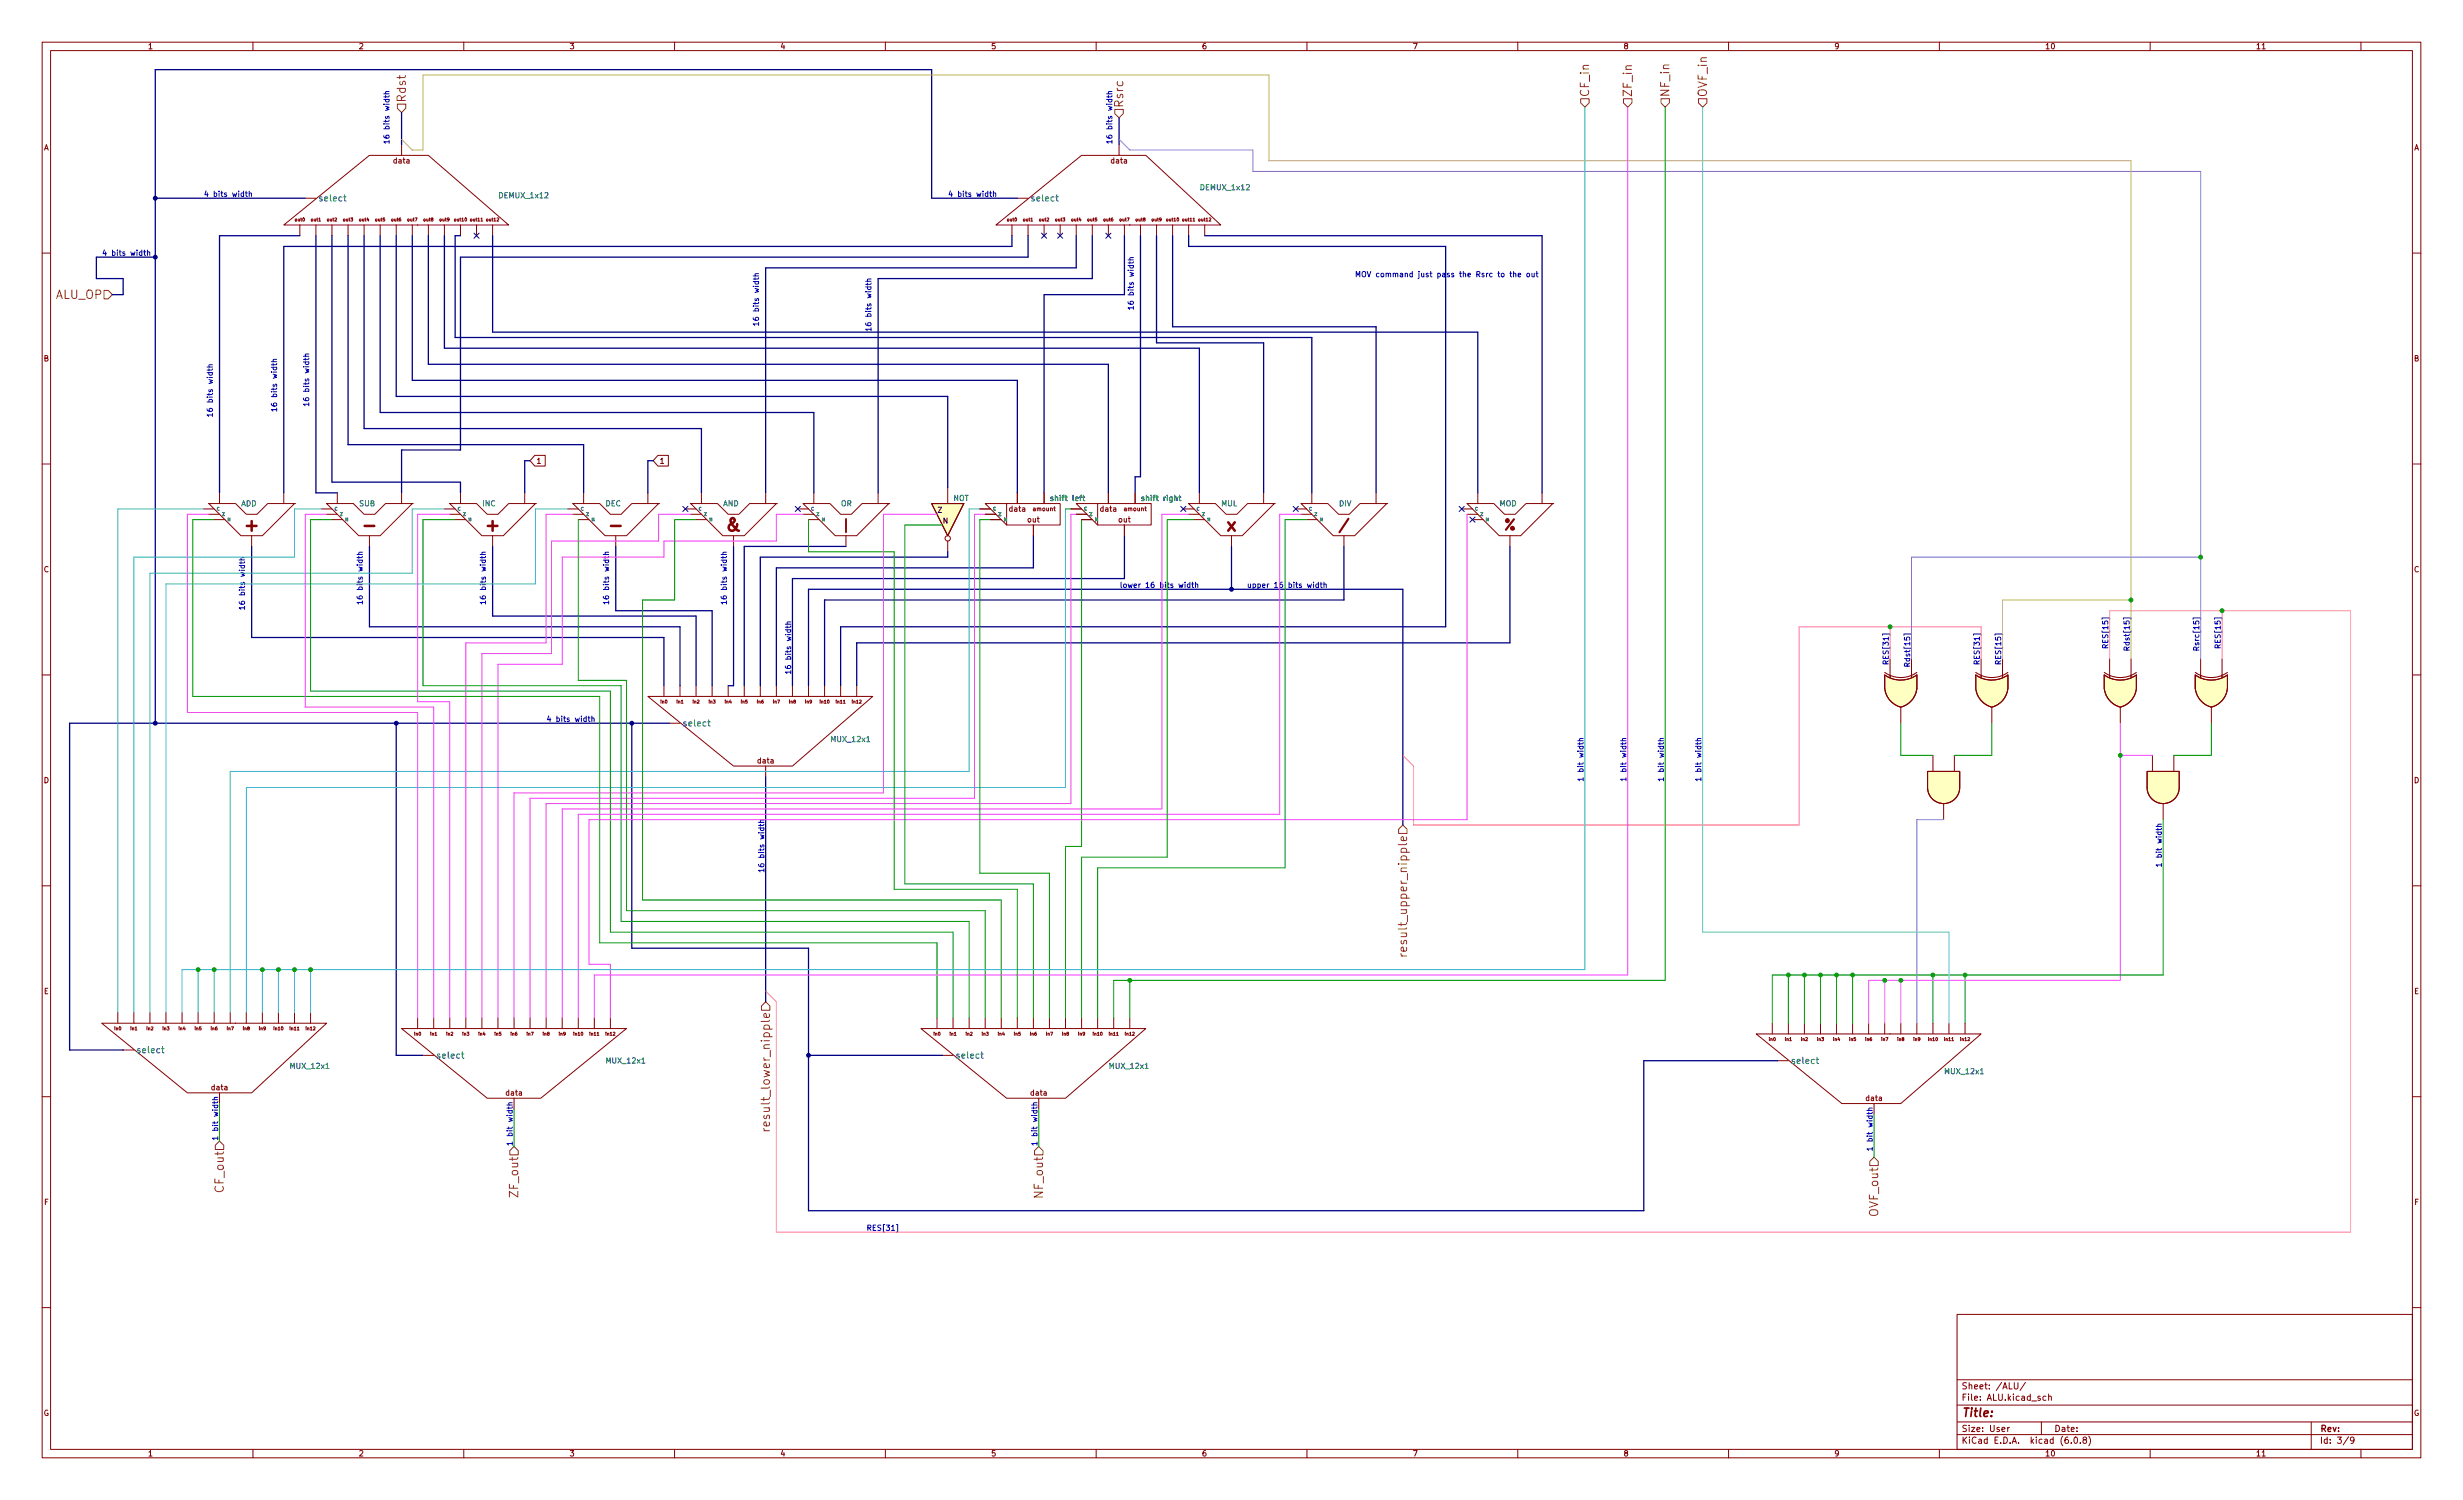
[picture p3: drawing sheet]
<svg xmlns="http://www.w3.org/2000/svg" width="584mm" height="356mm" viewBox="0 0 584 356" stroke-linecap="round" stroke-linejoin="round" font-family="sans-serif">
<defs><g id="words">
<g font-size="4.2" fill="#840000">
<text x="58.5" y="126">+</text>
<text x="86.9" y="126">-</text>
<text x="115.6" y="126">+</text>
<text x="145.4" y="126">-</text>
<text x="172.5" y="126">&amp;</text>
<text x="290.9" y="126">x</text>
</g>
<g font-size="3.5" fill="#840000">
<text x="318.3" y="125.7">/</text>
<text x="356.6" y="125.7">%</text>
</g>
<text font-size="3.1" fill="#840000" x="200.2" y="125.6">|</text>
<g font-size="2.8" fill="#725600">
<text x="376.9" y="23.1" transform="rotate(-90 376.9 23.1)">CF_in</text>
<text x="387.1" y="23.1" transform="rotate(-90 387.1 23.1)">ZF_in</text>
<text x="396" y="23.1" transform="rotate(-90 396 23.1)">NF_in</text>
<text x="404.9" y="23.1" transform="rotate(-90 404.9 23.1)">OVF_in</text>
<text x="96.2" y="24.4" transform="rotate(-90 96.2 24.4)">Rdst</text>
<text x="266.4" y="25.6" transform="rotate(-90 266.4 25.6)">Rsrc</text>
<text x="13.1" y="70.9">ALU_OP</text>
<text x="333.7" y="224.5" transform="rotate(-90 333.7 224.5)">result_upper_nipple</text>
<text x="182.6" y="266" transform="rotate(-90 182.6 266)">result_lower_nipple</text>
<text x="53.1" y="282.4" transform="rotate(-90 53.1 282.4)">CF_out</text>
<text x="122.9" y="283.4" transform="rotate(-90 122.9 283.4)">ZF_out</text>
<text x="247.4" y="283.7" transform="rotate(-90 247.4 283.7)">NF_out</text>
<text x="445.5" y="288.2" transform="rotate(-90 445.5 288.2)">OVF_out</text>
</g>
<text font-size="2.8" fill="#840000" x="465.2" y="335.9">Title:</text>
<g font-size="2.1" fill="#006464">
<text x="75.4" y="47.7">select</text>
<text x="244.3" y="47.7">select</text>
<text x="161.8" y="172.2">select</text>
<text x="32.3" y="249.7">select</text>
<text x="103.4" y="250.9">select</text>
<text x="226.6" y="250.9">select</text>
<text x="424.7" y="252.2">select</text>
</g>
<g font-size="2.1" fill="#840000">
<text x="465.2" y="329.4">Sheet: /ALU/</text>
<text x="465.2" y="332.1">File: ALU.kicad_sch</text>
<text x="465.2" y="339.4">Size: User</text>
<text x="487.2" y="339.4">Date:</text>
<text x="550.2" y="339.4">Rev:</text>
<text x="465.2" y="342.2">KiCad E.D.A. kicad (6.0.8)</text>
<text x="550.2" y="342.2">Id: 3/9</text>
</g>
<g font-size="1.8" fill="#840000">
<text x="35" y="11.7">1</text>
<text x="85" y="11.7">2</text>
<text x="135" y="11.7">3</text>
<text x="185" y="11.7">4</text>
<text x="235" y="11.7">5</text>
<text x="285" y="11.7">6</text>
<text x="335" y="11.7">7</text>
<text x="385" y="11.7">8</text>
<text x="435" y="11.7">9</text>
<text x="485" y="11.7">10</text>
<text x="535" y="11.7">11</text>
<text x="10.3" y="35.6">A</text>
<text x="572.5" y="35.6">A</text>
<text x="93.4" y="38.7">data</text>
<text x="263.6" y="38.7">data</text>
<text x="10.3" y="85.6">B</text>
<text x="572.5" y="85.6">B</text>
<text x="127.2" y="109.9">1</text>
<text x="156.4" y="109.9">1</text>
<text x="239.5" y="121.3">data</text>
<text x="243.7" y="123.8">out</text>
<text x="261.1" y="121.3">data</text>
<text x="265.3" y="123.8">out</text>
<text x="10.3" y="135.6">C</text>
<text x="572.5" y="135.6">C</text>
<text x="10.3" y="185.7">D</text>
<text x="179.8" y="181">data</text>
<text x="572.5" y="185.7">D</text>
<text x="10.4" y="235.7">E</text>
<text x="572.6" y="235.7">E</text>
<text x="50.3" y="258.4">data</text>
<text x="120.1" y="259.7">data</text>
<text x="244.6" y="259.7">data</text>
<text x="442.7" y="261">data</text>
<text x="10.4" y="285.6">F</text>
<text x="572.6" y="285.6">F</text>
<text x="10.3" y="335.7">G</text>
<text x="572.5" y="335.7">G</text>
<text x="35" y="345.3">1</text>
<text x="85" y="345.3">2</text>
<text x="135" y="345.3">3</text>
<text x="185" y="345.3">4</text>
<text x="235" y="345.3">5</text>
<text x="285" y="345.3">6</text>
<text x="335" y="345.3">7</text>
<text x="385" y="345.3">8</text>
<text x="435" y="345.3">9</text>
<text x="485" y="345.3">10</text>
<text x="535" y="345.3">11</text>
</g>
<g font-size="1.8" fill="#0000c2">
<text x="92.4" y="34.3" transform="rotate(-90 92.4 34.3)">16 bits width</text>
<text x="263.8" y="34.3" transform="rotate(-90 263.8 34.3)">16 bits width</text>
<text x="48.3" y="46.6">4 bits width</text>
<text x="224.8" y="46.6">4 bits width</text>
<text x="24.1" y="60.6">4 bits width</text>
<text x="321.3" y="65.7">MOV command just pass the Rsrc to the out</text>
<text x="180" y="77.5" transform="rotate(-90 180 77.5)">16 bits width</text>
<text x="268.9" y="73.7" transform="rotate(-90 268.9 73.7)">16 bits width</text>
<text x="206.7" y="78.7" transform="rotate(-90 206.7 78.7)">16 bits width</text>
<text x="50.5" y="99.1" transform="rotate(-90 50.5 99.1)">16 bits width</text>
<text x="65.7" y="97.8" transform="rotate(-90 65.7 97.8)">16 bits width</text>
<text x="73.3" y="96.5" transform="rotate(-90 73.3 96.5)">16 bits width</text>
<text x="86" y="143.5" transform="rotate(-90 86 143.5)">16 bits width</text>
<text x="115.2" y="143.5" transform="rotate(-90 115.2 143.5)">16 bits width</text>
<text x="144.4" y="143.5" transform="rotate(-90 144.4 143.5)">16 bits width</text>
<text x="172.4" y="143.5" transform="rotate(-90 172.4 143.5)">16 bits width</text>
<text x="268.7" y="139.4">lower 16 bits width</text>
<text x="298.8" y="139.4">upper 16 bits width</text>
<text x="58.1" y="144.8" transform="rotate(-90 58.1 144.8)">16 bits width</text>
<text x="500" y="152.8" transform="rotate(-90 500 152.8)">RES[15]</text>
<text x="505.1" y="153.1" transform="rotate(-90 505.1 153.1)">Rdst[15]</text>
<text x="521.6" y="153.1" transform="rotate(-90 521.6 153.1)">Rsrc[15]</text>
<text x="526.7" y="152.8" transform="rotate(-90 526.7 152.8)">RES[15]</text>
<text x="187.6" y="160" transform="rotate(-90 187.6 160)">16 bits width</text>
<text x="448" y="156.6" transform="rotate(-90 448 156.6)">RES[31]</text>
<text x="453" y="156.9" transform="rotate(-90 453 156.9)">Rdst[15]</text>
<text x="469.5" y="156.6" transform="rotate(-90 469.5 156.6)">RES[31]</text>
<text x="474.6" y="156.6" transform="rotate(-90 474.6 156.6)">RES[15]</text>
<text x="129.5" y="171.1">4 bits width</text>
<text x="375.6" y="185.4" transform="rotate(-90 375.6 185.4)">1 bit width</text>
<text x="385.7" y="185.4" transform="rotate(-90 385.7 185.4)">1 bit width</text>
<text x="394.6" y="185.4" transform="rotate(-90 394.6 185.4)">1 bit width</text>
<text x="403.5" y="185.4" transform="rotate(-90 403.5 185.4)">1 bit width</text>
<text x="181.3" y="207" transform="rotate(-90 181.3 207)">16 bits width</text>
<text x="512.7" y="205.7" transform="rotate(-90 512.7 205.7)">1 bit width</text>
<text x="51.7" y="270.5" transform="rotate(-90 51.7 270.5)">1 bit width</text>
<text x="121.6" y="271.8" transform="rotate(-90 121.6 271.8)">1 bit width</text>
<text x="246" y="271.8" transform="rotate(-90 246 271.8)">1 bit width</text>
<text x="444.1" y="273" transform="rotate(-90 444.1 273)">1 bit width</text>
<text x="206.6" y="291.8">RES[31]</text>
</g>
<g font-size="1.8" fill="#006464">
<text x="118.6" y="47">DEMUX_1x12</text>
<text x="284.9" y="45.1">DEMUX_1x12</text>
<text x="226.1" y="118.7">NOT</text>
<text x="249.8" y="118.7">shift left</text>
<text x="271.3" y="118.7">shift right</text>
<text x="57.1" y="120">ADD</text>
<text x="85.2" y="120">SUB</text>
<text x="114.5" y="120">INC</text>
<text x="143.6" y="120">DEC</text>
<text x="171.5" y="120">AND</text>
<text x="199.4" y="120">OR</text>
<text x="289.6" y="120">MUL</text>
<text x="317.6" y="120">DIV</text>
<text x="355.6" y="120">MOD</text>
<text x="197.3" y="175.9">MUX_12x1</text>
<text x="69" y="253.4">MUX_12x1</text>
<text x="144" y="252.1">MUX_12x1</text>
<text x="263.4" y="253.4">MUX_12x1</text>
<text x="461.5" y="254.6">MUX_12x1</text>
</g>
<g font-size="1.8" fill="#0f0f0f">
<text x="222.2" y="121.6">Z</text>
<text x="223.5" y="124.1">N</text>
</g>
<g font-size="1.4" fill="#840000">
<text x="245.1" y="121.2">amount</text>
<text x="266.7" y="121.2">amount</text>
</g>
<g font-size="1" fill="#840000">
<text x="70" y="52.4">out0</text>
<text x="73.8" y="52.4">out1</text>
<text x="77.6" y="52.4">out2</text>
<text x="81.4" y="52.4">out3</text>
<text x="85.3" y="52.4">out4</text>
<text x="89.1" y="52.4">out5</text>
<text x="92.9" y="52.4">out6</text>
<text x="96.7" y="52.4">out7</text>
<text x="100.5" y="52.4">out8</text>
<text x="104.3" y="52.4">out9</text>
<text x="107.8" y="52.4">out10</text>
<text x="111.6" y="52.4">out11</text>
<text x="115.4" y="52.4">out12</text>
<text x="238.9" y="52.4">out0</text>
<text x="242.7" y="52.4">out1</text>
<text x="246.5" y="52.4">out2</text>
<text x="250.4" y="52.4">out3</text>
<text x="254.2" y="52.4">out4</text>
<text x="258" y="52.4">out5</text>
<text x="261.8" y="52.4">out6</text>
<text x="265.6" y="52.4">out7</text>
<text x="269.4" y="52.4">out8</text>
<text x="273.2" y="52.4">out9</text>
<text x="276.7" y="52.4">out10</text>
<text x="280.5" y="52.4">out11</text>
<text x="284.4" y="52.4">out12</text>
<text x="156.7" y="166.7">in0</text>
<text x="160.5" y="166.7">in1</text>
<text x="164.3" y="166.7">in2</text>
<text x="168.2" y="166.7">in3</text>
<text x="172" y="166.7">in4</text>
<text x="175.8" y="166.7">in5</text>
<text x="179.6" y="166.7">in6</text>
<text x="183.4" y="166.7">in7</text>
<text x="187.2" y="166.7">in8</text>
<text x="191" y="166.7">in9</text>
<text x="194.5" y="166.7">in10</text>
<text x="198.3" y="166.7">in11</text>
<text x="202.2" y="166.7">in12</text>
<text x="27.2" y="244.2">in0</text>
<text x="31" y="244.2">in1</text>
<text x="34.8" y="244.2">in2</text>
<text x="38.6" y="244.2">in3</text>
<text x="42.4" y="244.2">in4</text>
<text x="46.2" y="244.2">in5</text>
<text x="50" y="244.2">in6</text>
<text x="53.9" y="244.2">in7</text>
<text x="57.7" y="244.2">in8</text>
<text x="61.5" y="244.2">in9</text>
<text x="65" y="244.2">in10</text>
<text x="68.8" y="244.2">in11</text>
<text x="72.6" y="244.2">in12</text>
<text x="98.3" y="245.5">in0</text>
<text x="102.1" y="245.5">in1</text>
<text x="105.9" y="245.5">in2</text>
<text x="109.7" y="245.5">in3</text>
<text x="113.5" y="245.5">in4</text>
<text x="117.4" y="245.5">in5</text>
<text x="121.2" y="245.5">in6</text>
<text x="125" y="245.5">in7</text>
<text x="128.8" y="245.5">in8</text>
<text x="132.6" y="245.5">in9</text>
<text x="136.1" y="245.5">in10</text>
<text x="139.9" y="245.5">in11</text>
<text x="143.7" y="245.5">in12</text>
<text x="221.5" y="245.5">in0</text>
<text x="225.3" y="245.5">in1</text>
<text x="229.1" y="245.5">in2</text>
<text x="232.9" y="245.5">in3</text>
<text x="236.7" y="245.5">in4</text>
<text x="240.5" y="245.5">in5</text>
<text x="244.4" y="245.5">in6</text>
<text x="248.2" y="245.5">in7</text>
<text x="252" y="245.5">in8</text>
<text x="255.8" y="245.5">in9</text>
<text x="259.3" y="245.5">in10</text>
<text x="263.1" y="245.5">in11</text>
<text x="266.9" y="245.5">in12</text>
<text x="419.6" y="246.8">in0</text>
<text x="423.4" y="246.8">in1</text>
<text x="427.2" y="246.8">in2</text>
<text x="431" y="246.8">in3</text>
<text x="434.9" y="246.8">in4</text>
<text x="438.7" y="246.8">in5</text>
<text x="442.5" y="246.8">in6</text>
<text x="446.3" y="246.8">in7</text>
<text x="450.1" y="246.8">in8</text>
<text x="453.9" y="246.8">in9</text>
<text x="457.4" y="246.8">in10</text>
<text x="461.2" y="246.8">in11</text>
<text x="465" y="246.8">in12</text>
</g>
<g font-size="1" fill="#006464">
<text x="51.3" y="121">C</text>
<text x="52.6" y="122.3">Z</text>
<text x="53.8" y="123.6">N</text>
<text x="79.2" y="121">C</text>
<text x="80.5" y="122.3">Z</text>
<text x="81.8" y="123.6">N</text>
<text x="108.5" y="121">C</text>
<text x="109.7" y="122.3">Z</text>
<text x="111" y="123.6">N</text>
<text x="137.7" y="121">C</text>
<text x="138.9" y="122.3">Z</text>
<text x="140.2" y="123.6">N</text>
<text x="165.6" y="121">C</text>
<text x="166.9" y="122.3">Z</text>
<text x="168.1" y="123.6">N</text>
<text x="192.3" y="121">C</text>
<text x="193.5" y="122.3">Z</text>
<text x="194.8" y="123.6">N</text>
<text x="235.5" y="121">C</text>
<text x="236.7" y="122.3">Z</text>
<text x="238" y="123.6">N</text>
<text x="257" y="121">C</text>
<text x="258.3" y="122.3">Z</text>
<text x="259.6" y="123.6">N</text>
<text x="283.7" y="121">C</text>
<text x="285" y="122.3">Z</text>
<text x="286.3" y="123.6">N</text>
<text x="310.4" y="121">C</text>
<text x="311.7" y="122.3">Z</text>
<text x="312.9" y="123.6">N</text>
<text x="349.8" y="121">C</text>
<text x="351" y="122.3">Z</text>
<text x="352.3" y="123.6">N</text>
</g>
</g></defs>
<g fill="none" stroke="#840000" stroke-width=".24">
<path d="M10 10h564.2v335.6h-564.2zM12 12h560.2v331.6h-560.2zM60 10v2M110 10v2M160 10v2M210 10v2M260 10v2M310 10v2M360 10v2M410 10v2M460 10v2M510 10v2"/>
<path d="M536.6 11.6h.7M560 10v2M95.2 34.3v2.5M265.4 34.3v2.5M10 60h2M67.3 53.3l20.3-16.5h14l19 16.5zM71.1 53.3v2.6M72.4 47h2.5M74.9 53.3v2.6M75.6 52.4h.4M78.7 53.3v2.6M82.5 53.3v2.6"/>
<path d="M86.4 53.3v2.6M90.2 53.3v2.6M94 53.3v2.6M97.8 53.3v2.6M101.6 53.3v2.6M105.4 53.3v2.6M109.2 53.3v2.6M113 53.3v2.6M114.1 52.4h.4M116.8 53.3v2.6M236.2 53.3l20.3-16.5h15.3l17.8 16.5zM240 53.3v2.6"/>
<path d="M241.3 47h2.5M243.8 53.3v2.6M244.5 52.4h.4M247.6 53.3v2.6M251.5 53.3v2.6M255.3 53.3v2.6M259.1 53.3v2.6M262.9 53.3v2.6M266.7 53.3v2.6M270.5 53.3v2.6M274.3 53.3v2.6M278.1 53.3v2.6"/>
<path d="M281.9 53.3v2.6M283 52.4h.4M285.7 53.3v2.6M572.2 60h2M10 110h2M49.5 119.4h6.4l2.5 2.5h2.6l2.5-2.5h6.3l-7.6 7.6h-5.1zM52.1 116.8v2.6M67.3 116.8v2.6M69.8 119.4h.1M77.5 119.4h6.3l2.6 2.5h2.5l2.5-2.5h6.4l-7.6 7.6h-5.1zM80 116.8v2.6M95.2 116.8v2.6"/>
<path d="M97.8 119.4h.1M106.7 119.4h6.3l2.6 2.5h2.5l2.5-2.5h6.4l-7.6 7.6h-5.1zM109.2 116.8v2.6M124.5 116.8v2.6M126.8 107.9h2.5v2.6h-2.5l-1.1-1.3zM127 119.4h.1M135.9 119.4h6.3l2.6 2.5h2.5l2.6-2.5h6.3l-7.6 7.6h-5.1zM138.4 116.8v2.6M153.7 116.8v2.6M156.1 107.9h2.4v2.6h-2.4l-1.2-1.3zM156.2 119.4h.1M163.8 119.4h6.4l2.5 2.5h2.6l2.5-2.5h6.3l-7.6 7.6h-5.1z"/>
<path d="M166.4 116.8v2.6M181.6 116.8v2.6M184.1 119.4h.1M190.5 119.4h6.3l2.6 2.5h2.5l2.6-2.5h6.3l-7.6 7.6h-5.1zM193 116.8v2.6M208.3 116.8v2.6M210.8 119.4h.1M224.8 115.6v3.8M238.8 119.4h12.7v5.1h-12.7zM238.8 119.4h-5.1l5.1 5.1M241.3 116.8v2.6M247.6 116.8v2.6"/>
<path d="M260.3 119.4h12.7v5.1h-12.7zM260.3 119.4h-5l5 5.1M262.9 116.8v2.6M269.2 116.8v2.6M281.9 119.4h6.4l2.5 2.5h2.6l2.5-2.5h6.4l-7.7 7.6h-5zM284.5 116.8v2.6M299.7 116.8v2.6M302.3 119.4h.1M308.6 119.4h6.4l2.5 2.5h2.5l2.6-2.5h6.3l-7.6 7.6h-5.1zM311.1 116.8v2.6M326.4 116.8v2.6M328.9 119.4h.1"/>
<path d="M348 119.4h6.3l2.6 2.5h2.5l2.5-2.5h6.4l-7.6 7.6h-5.1zM350.5 116.8v2.6M365.8 116.8v2.6M368.3 119.4h.1M572.2 110h2M48.3 120.7h2.5M49.5 121.9h2.6M50.8 123.2h2.5M59.7 127v2.5M76.2 120.7h2.5M77.5 121.9h2.5M78.7 123.2h2.6"/>
<path d="M87.6 127v2.5M105.4 120.7h2.5M106.7 121.9h2.5M107.9 123.2h2.6M116.8 127v2.5M134.6 120.7h2.6M135.9 121.9h2.5M137.2 123.2h2.5M146 127v2.5M162.6 120.7h2.5M163.8 121.9h2.6M165.1 123.2h2.5"/>
<path d="M174 127v2.5M189.2 120.7h2.6M190.5 121.9h2.5M191.8 123.2h2.5M200.7 127v2.5M224.8 128.3v2.5M232.4 120.7h2.5M233.7 121.9h2.5M234.9 123.2h2.6M245.1 124.5v2.5M249.9 120.4h.4M250.1 120.1v.9l.2 .1"/>
<path d="M254 120.7h2.5M255.3 121.9h2.5M256.5 123.2h2.6M266.7 124.5v2.5M271.5 120.4h.4M271.7 120.1v.9l.2 .1M280.7 120.7h2.5M281.9 121.9h2.6M283.2 123.2h2.5M292.1 127v2.5M307.3 120.7h2.6M308.6 121.9h2.5"/>
<path d="M309.9 123.2h2.5M318.8 127v2.5M346.7 120.7h2.5M348 121.9h2.5M349.2 123.2h2.6M358.1 127v2.5M10 160h2M448.3 156.2v4.5M453.4 156.2v4.5M469.9 156.2v4.5M475 156.2v4.5M500.4 156.2v4.5"/>
<path d="M505.5 156.2v4.5M522 156.2v4.5M527 156.2v4.5M572.2 160h2M153.7 165.1h53.3l-19 16.5h-14zM157.5 162.6v2.5M158.7 171.5h2.6M161.3 162.6v2.5M165.1 162.6v2.5M168.9 162.6v2.5M172.7 162.6v2.5M176.5 162.6v2.5"/>
<path d="M180.3 162.6v2.5M184.1 162.6v2.5M188 162.6v2.5M191.8 162.6v2.5M195.6 162.6v2.5M199.4 162.6v2.5M200.1 166.7h.4M203.2 162.6v2.5M447 163.2v-3.2a6.7 6.7 0 0 0 7.7 0v3.2M450.8 167.6v3.9M458.5 179.1v3.8M463.5 179.1v3.8"/>
<path d="M468.6 163.2v-3.2a6.7 6.7 0 0 0 7.6 0v3.2M472.4 167.6v3.9M499.1 163.2v-3.2a6.7 6.7 0 0 0 7.6 0v3.2M502.9 167.6v3.9M510.5 179.1v3.8M515.6 179.1v3.8M520.7 163.2v-3.2a6.7 6.7 0 0 0 7.6 0v3.2M524.5 167.6v3.9M181.6 181.6v2.6M461 190.5v3.8M513.1 190.5v3.8M10 210h2"/>
<path d="M572.2 210h2M10 260h2M24.1 242.6h53.4l-17.8 16.5h-15.3zM27.9 240v2.6M29.2 248.9h2.5M31.7 240v2.6M35.6 240v2.6M39.4 240v2.6M43.2 240v2.6M47 240v2.6M50.8 240v2.6M52.1 259.1v2.5"/>
<path d="M54.6 240v2.6M58.4 240v2.6M62.2 240v2.6M66 240v2.6M69.8 240v2.6M70.5 244.2h.4M73.7 240v2.6M95.2 243.8h53.4l-20.3 16.6h-12.7zM99.1 241.3v2.5M100.3 250.2h2.6M102.9 241.3v2.5M106.7 241.3v2.5"/>
<path d="M110.5 241.3v2.5M114.3 241.3v2.5M118.1 241.3v2.5M121.9 241.3v2.5M125.7 241.3v2.5M129.5 241.3v2.5M133.3 241.3v2.5M137.2 241.3v2.5M141 241.3v2.5M141.6 245.4h.5M144.8 241.3v2.5M218.4 243.8h53.4l-19.1 16.6h-13.9z"/>
<path d="M222.2 241.3v2.5M223.5 250.2h2.6M226.1 241.3v2.5M229.9 241.3v2.5M233.7 241.3v2.5M237.5 241.3v2.5M241.3 241.3v2.5M245.1 241.3v2.5M248.9 241.3v2.5M252.7 241.3v2.5M256.5 241.3v2.5M260.3 241.3v2.5"/>
<path d="M264.2 241.3v2.5M268 241.3v2.5M416.6 245.1h53.3l-19.1 16.5h-13.9zM420.4 242.6v2.5M421.6 251.5h2.6M424.2 242.6v2.5M428 242.6v2.5M431.8 242.6v2.5M435.6 242.6v2.5M439.4 242.6v2.5M443.2 242.6v2.5M447 242.6v2.5"/>
<path d="M450.8 242.6v2.5M454.7 242.6v2.5M458.5 242.6v2.5M462.3 242.6v2.5M466.1 242.6v2.5M572.2 260h2M121.9 260.4v2.5M246.4 260.4v2.5M444.5 261.6v2.6M10 310h2M464.2 311.6h108v32h-108zM572.2 310h2"/>
<path d="M464.2 337.1h108M464.2 333.1h108M464.2 327.1h108M476.2 338.4v1M476.6 338.4l-.4 .3M477.8 327.8v1.2l.3 .3h.2l.3-.3v-1.2M480.4 327.7l-1.3 1.9M484.2 337.1v3M485.3 331.1l-.5-.1-.2 .3 .1 .6h.6M485.9 331.1h.6l.1 .9M485.9 330.5v1.5M548.2 337.1v6.5"/>
<path d="M60 343.6v2M110 343.6v2M160 343.6v2M210 343.6v2M260 343.6v2M310 343.6v2M360 343.6v2M410 343.6v2M460 343.6v2M464.2 340.1h108M491.3 342v.2M492.1 340.7h.2a.8 .8 0 0 1 .5 .7 .8 .8 0 0 1-.5 .8 1 1 0 0 1-.2-1.5z"/>
<path d="M493.4 342v.2M494.3 341.3l-.2-.3v-.2l.7-.1v.5l-.6 .2-.1 .2v.4l.2 .2h.3l.3-.3-.1-.4-.2-.2M495.4 340.5a1.72 1.72 0 0 1 0 2.2M510 343.6v2M536.6 345.2h.7M557.1 340.6l-1.3 1.9M558.3 341.3l-.2 .3-.5-.1-.1-.2 .1-.5 .5-.1 .2 .3v.8l-.2 .3-.5 .1M560 343.6v2"/>
<circle cx="224.8" cy="127.6" r=".63"/>
</g>
<g fill="none" stroke="#006464" stroke-width=".24">
<path d="M81.5 46.7h.6M81.7 46.2v1.3l.4 .2M250.4 46.7h.6M250.6 46.2v1.3l.4 .2M256.1 117.8h.5M256.6 117.4l-.3 .2v1.1M256.8 117.8h.5M257 117.4v1.1l.3 .2M278.6 118l.5-.1 .1 .8M279.6 117.8h.5M279.8 117.4v1.1l.3 .2M167.9 171.1h.5"/>
<path d="M168.1 170.6v1.3l.3 .2M38.3 248.6h.6M38.5 248.1v1.3l.4 .2M109.5 249.9h.5M109.7 249.4v1.3l.3 .2M232.6 249.9h.6M232.9 249.4v1.3l.3 .2M430.8 251.1h.5M431 250.6v1.3l.3 .2"/>
</g>
<g fill="#ffffc2" stroke="#ffffc2" stroke-width=".24">
<path d="M221 119.4h7.6l-3.8 7.6z"/>
<path d="M457.2 186.7h7.6a3.8 3.8 0 0 1-3.8 3.8 3.8 3.8 0 0 1-3.8-3.8z"/>
<path d="M457.2 182.9h7.6v3.8h-7.6z"/>
<path d="M447 163.2l5.2-.6-1.4 5a5.2 5.2 0 0 1-3.8-4.4z"/>
<path d="M447 160v3.2z"/>
<path d="M454.7 160v3.2z"/>
<path d="M447 160a6.7 6.7 0 0 0 7.7 0v3.2h-7.7z"/>
<path d="M449.5 162.7l5.2 .5a5.1 5.1 0 0 1-3.8 4.4z"/>
<path d="M509.3 186.7h7.6a3.8 3.8 0 0 1-3.8 3.8 3.8 3.8 0 0 1-3.8-3.8z"/>
<path d="M509.3 182.9h7.6v3.8h-7.6z"/>
<path d="M499.1 163.2l5.2-.6-1.4 5a5.2 5.2 0 0 1-3.8-4.4z"/>
<path d="M499.1 160v3.2z"/>
<path d="M506.7 160v3.2z"/>
<path d="M499.1 160a6.7 6.7 0 0 0 7.6 0v3.2h-7.6z"/>
<path d="M501.6 162.7l5.1 .5a5.1 5.1 0 0 1-3.8 4.4z"/>
<path d="M468.6 163.2l5.2-.6-1.4 5a5.2 5.2 0 0 1-3.8-4.4z"/>
<path d="M468.6 160v3.2z"/>
<path d="M476.2 160v3.2z"/>
<path d="M468.6 160a6.7 6.7 0 0 0 7.6 0v3.2h-7.6z"/>
<path d="M471.1 162.7l5.1 .5a5.1 5.1 0 0 1-3.8 4.4z"/>
<path d="M520.7 163.2l5.2-.6-1.4 5a5.2 5.2 0 0 1-3.8-4.4z"/>
<path d="M520.7 160v3.2z"/>
<path d="M528.3 160v3.2z"/>
<path d="M520.7 160a6.7 6.7 0 0 0 7.6 0v3.2h-7.6z"/>
<path d="M523.2 162.7l5.1 .5a5.1 5.1 0 0 1-3.8 4.4z"/>
</g>
<g fill="none" stroke="#840000" stroke-width=".25">
<path d="M221 119.4h7.6l-3.8 7.6zM447 159.4a6.6 6.6 0 0 0 7.7 0M468.6 159.4a6.6 6.6 0 0 0 7.6 0M499.1 159.4a6.6 6.6 0 0 0 7.6 0M520.7 159.4a6.6 6.6 0 0 0 7.6 0M447 163.2a5.2 5.2 0 0 0 3.8 4.4 5.1 5.1 0 0 0 3.9-4.4M447 163.2v-3.2a6.6 6.6 0 0 0 7.7 0v3.2M468.6 163.2a5.2 5.2 0 0 0 3.8 4.4 5.1 5.1 0 0 0 3.8-4.4M476.2 160a6.6 6.6 0 0 1-7.6 0v3.2M476.2 160v3.2M499.1 163.2a5.2 5.2 0 0 0 3.8 4.4 5.1 5.1 0 0 0 3.8-4.4M506.7 160a6.6 6.6 0 0 1-7.6 0v3.2"/>
<path d="M506.7 160v3.2M520.7 163.2a5.2 5.2 0 0 0 3.8 4.4 5.1 5.1 0 0 0 3.8-4.4M520.7 163.2v-3.2a6.6 6.6 0 0 0 7.6 0v3.2M457.2 182.9h7.6v3.8a3.8 3.8 0 0 1-3.8 3.8 3.8 3.8 0 0 1-3.8-3.8zM509.3 182.9h7.6v3.8a3.8 3.8 0 0 1-3.8 3.8 3.8 3.8 0 0 1-3.8-3.8z"/>
</g>
<g fill="none" stroke="#725600" stroke-width=".24">
<path d="M94.3 24.7h1.9v1l-1 1-.9-1zM264.4 25.9h2v1l-1 1-1-1zM374.9 23.4h2v1l-1 1-1-1zM385.1 23.4h2v1l-1 1-1-1zM394 23.4h2v1l-1 1-1-1zM402.9 23.4h2v1l-1 1-1-1zM24.7 68.8h1l1 1.1-1 1h-1zM331.7 196.6l1-1 1 1v1h-2zM333.6 198.4v.6l-.2 .3-1-.1v-.8l.4-.1 .2 1M180.6 238.5l1-1 1 1v1h-2zM332.3 226.1l.1 .3 .3 .2M332.3 226.6h1.3"/>
<path d="M333.6 224.6v.6l-.2 .3-1-.1v-.8l.4-.1 .2 1M182.4 240.3l.1 .6-.3 .3-.9-.1v-.8l.4-.1 .1 1M52.1 270.5l1 1v1h-2v-1zM121.9 271.8l1 1v1h-2v-1zM181.2 267.5l.1 .4 .3 .2M181.2 268.1h1.3M182.4 266.1l.1 .5-.3 .3-.9-.1v-.7l.4-.1 .1 .9M245.4 272.8l1-1 1 1v1h-2zM443.5 275.3l1-1 1 1v1h-2z"/>
</g>
<g fill="none" stroke="#0000c2" stroke-width=".24">
<path d="M91 23.6h1.3M91 22.2h1.3M91.5 22.7v.4M91.5 23.6v.3l.2 .3 .5-.1v-.5M92.3 22.7l-.2 .3h-1.1M92.3 21.7l-.8 .1 .1 .4M262.5 23.6h1.3M262.5 22.2h1.3M262.9 22.7v.4M263 23.6l-.1 .3 .2 .3 .6-.1v-.5M263.8 22.7l-.2 .3h-1.1M263.8 21.7l-.8 .1v.4"/>
<path d="M33.6 59.8l-.3-.1-.3 .2 .2 .6h.4M33.6 59.3v1.3M34.1 59.7h.4M34.2 59.3v1.1l.3 .2M35 59.8h.5v.8M35 59.3v1.3M57.8 45.8l-.4-.1-.2 .3 .1 .5h.5M57.8 45.3v1.3M58.2 45.7h.5M58.4 45.3v1.1l.3 .2M59.1 45.9l.5-.1v.8M59.1 45.3v1.3"/>
<path d="M234.3 45.8l-.4-.1-.2 .3 .1 .5h.5M234.3 45.3v1.3M234.7 45.7h.5M234.9 45.3v1.1l.3 .2M235.6 45.9l.5-.1 .1 .8M235.6 45.3v1.3M178.7 66.7h1.2M178.7 65.4h1.2M179.1 65.8v.5M179.1 66.7v.4l.2 .3 .6-.2v-.5M179.9 65.8l-.2 .3h-1M179.9 64.9h-.8l.1 .5"/>
<path d="M205.3 68h1.3M205.3 66.7h1.3M205.8 67.1v.5M205.8 68v.4l.2 .2 .5-.1v-.5M206.6 67.1l-.2 .3h-1.1M206.6 66.1l-.8 .1 .1 .5M267.6 62.9h1.2M267.6 61.6h1.2M268 62v.5M268 62.9v.4l.2 .2 .6-.1v-.5M268.8 62l-.2 .3h-1M268.8 61.1h-.8l.1 .5"/>
<path d="M356.2 64.9l.1-.1 .4 .1-.1 .7-.4-.1zM358.1 64.8h.5M358.3 64.4v1l.3 .2M359 64.9l.5-.1v.8M359 64.4v1.2M360.1 65.2l.6-.1-.1-.3h-.3l-.2 .2 .1 .6h.4M362.2 64.9l.2-.1 .4 .1-.1 .7-.5-.1zM363.4 64.8v.8l.5-.1M363.9 64.8v.8M364.3 64.8h.5M364.5 64.4v1l.3 .2M49.1 88.3h1.3"/>
<path d="M49.1 87h1.3M49.5 87.4v.5M49.6 88.3l-.1 .4 .3 .2 .5-.1v-.5M50.4 87.4l-.2 .3h-1.1M50.4 86.5h-.8l.1 .5M64.4 87.1h1.2M64.4 85.7h1.2M64.8 86.2v.4M64.8 87.1v.3l.2 .3 .6-.1v-.5M65.6 86.2l-.2 .3h-1M65.6 85.2l-.8 .1 .1 .4M72 85.8h1.3"/>
<path d="M72 84.5h1.3M72.4 84.9v.5M72.5 85.8l-.1 .4 .2 .2 .6-.1v-.5M73.3 84.9l-.2 .3h-1.1M73.3 83.9l-.8 .1v.5M56.7 134.1h1.3M56.7 132.7h1.3M57.2 133.2v.4M57.2 134.1v.3l.2 .3 .5-.2v-.4M58 133.2l-.2 .3h-1.1M58 132.2h-.8l.1 .5M84.7 132.8h1.3"/>
<path d="M84.7 131.5h1.3M85.1 131.9v.5M85.2 132.8l-.1 .4 .2 .2 .6-.1v-.5M86 131.9l-.2 .3h-1.1M86 130.9l-.8 .1v.5M113.9 132.8h1.3M113.9 131.5h1.3M114.3 131.9v.5M114.4 132.8l-.1 .4 .3 .2 .5-.1v-.5M115.2 131.9l-.2 .3h-1.1M115.2 130.9l-.8 .1v.5M143.1 132.8h1.3"/>
<path d="M143.1 131.5h1.3M143.5 131.9v.5M143.6 132.8l-.1 .4 .3 .2 .5-.1v-.5M144.4 131.9l-.2 .3h-1.1M144.4 130.9l-.8 .1v.5M171 132.8h1.3M171 131.5h1.3M171.5 131.9v.5M171.5 132.8v.4l.2 .2 .5-.1v-.5M172.3 131.9l-.2 .3h-1.1M172.3 130.9l-.8 .1 .1 .5M265.9 138v1.1l.2 .2"/>
<path d="M266.6 138.6l.1-.2 .4 .2-.1 .6h-.4zM267.6 138.4l.2 .9 .3-.6 .2 .6 .3-.9M283.6 138.6l.4-.1 .1 .8M296.1 138.4v.8h.5M296.6 138.4v.9M297.2 138.5l.4-.1 .2 .3-.1 .5h-.5M297.2 138.4v1.3M314 138.6l.5-.1 .1 .8M186.3 149.3h1.3M186.3 148h1.3M186.7 148.4v.5M186.8 149.3l-.1 .4 .2 .2 .6-.1v-.5"/>
<path d="M187.6 148.4l-.2 .3h-1.1M187.6 147.4l-.8 .1v.5M447.3 157.4l-.1-.6-.4-.1-.2 .7h1.3M452.4 157.9l-.1-.6h-.5l-.1 .6h1.3M453 157.2l-.6 .4M468.9 157.4l-.1-.6-.5-.1-.1 .7h1.3M474 157.4l-.1-.6-.5-.1-.1 .7h1.3M499.4 153.6l-.1-.6-.5-.1-.1 .7h1.3M504.4 154.1v-.6l-.5-.1-.1 .7h1.3M505.1 153.4l-.7 .4M521 154.1l-.1-.6-.5-.1-.1 .7h1.3M521.6 153.4l-.6 .4"/>
<path d="M526 153.6v-.6l-.5-.1-.1 .7h1.2M139.1 170.3l-.4-.1-.3 .2 .2 .6h.5M139.1 169.8v1.2M139.5 170.2h.5M139.7 169.8v1.1l.3 .1M140.4 170.3h.5v.7M140.4 169.8v1.2M374.2 176.9h1.3M374.2 175.6h1.3M374.7 176v.5M374.7 176.9v.4l.2 .2 .6-.1v-.5M375.5 176l-.2 .3h-1.1"/>
<path d="M375.5 175.1h-.8l.1 .5M384.4 176.9h1.3M384.4 175.6h1.3M384.8 176v.5M384.9 176.9l-.1 .4 .3 .2 .5-.1v-.5M385.7 176l-.2 .3h-1.1M385.7 175.1h-.8v.5M393.3 176.9h1.3M393.3 175.6h1.3M393.7 176v.5M393.8 176.9l-.1 .4 .3 .2 .5-.1v-.5M394.6 176l-.2 .3h-1.1"/>
<path d="M394.6 175.1h-.8v.5M402.2 176.9h1.3M402.2 175.6h1.3M402.6 176v.5M402.7 176.9l-.1 .4 .2 .2 .6-.1v-.5M403.5 176l-.2 .3h-1.1M403.5 175.1h-.8v.5M179.9 196.3h1.3M179.9 195h1.3M180.4 195.4v.5M180.4 196.3v.4l.2 .2 .5-.1v-.5M181.2 195.4l-.2 .3h-1.1"/>
<path d="M181.2 194.4l-.8 .1 .1 .5M511.4 197.3h1.3M511.4 195.9h1.3M511.8 196.4v.4M511.9 197.3l-.1 .3 .3 .3 .5-.2v-.4M512.7 196.4l-.2 .3h-1.1M512.7 195.4h-.8v.5M50.4 262h1.3M50.4 260.7h1.3M50.8 261.1v.5M50.9 262l-.1 .4 .3 .2 .5-.1v-.5M51.7 261.1l-.2 .3h-1.1"/>
<path d="M51.7 260.2h-.8v.5M120.2 263.3h1.3M120.2 262h1.3M120.7 262.4v.5M120.7 263.3v.4l.2 .2 .5-.1v-.5M121.5 262.4l-.2 .3h-1.1M121.5 261.4l-.8 .1 .1 .5M244.7 263.3h1.3M244.7 262h1.3M245.1 262.4v.5M245.2 263.3l-.1 .4 .3 .2 .5-.1v-.5M246 262.4l-.2 .3h-1.1"/>
<path d="M246 261.4l-.8 .1v.5M442.8 264.6h1.3M442.8 263.2h1.3M443.2 263.7v.4M443.3 264.6l-.1 .3 .3 .3 .5-.1v-.5M444.1 263.7l-.2 .3h-1.1M444.1 262.7l-.8 .1 .1 .4M205.8 291.1l.6-.1 .1-.5-.7-.1v1.3"/>
</g>
<g fill="none" stroke="#000084" stroke-width=".3">
<path d="M95.2 26.7v7.6M265.4 27.9v6.4M36.8 47h35.6M71.1 55.9h-19v60.9M74.9 55.9v60.9h5.1M78.7 55.9v58.4h30.5v2.5M82.5 55.9v49.5h55.9v11.4M86.4 55.9v45.7h80v15.2M90.2 55.9v41.9h102.8v19M94 55.9v38.1h130.8v21.6M97.8 55.9v34.3h143.5v26.6M101.6 55.9v30.5h161.3v30.4"/>
<path d="M105.4 55.9v26.7h179.1v34.2M109.2 55.9h-1.3v24.1h203.2v36.8M116.8 55.9v22.8h233.7v38.1M240 55.9v2.5h-172.7v58.4M241.3 47h-20.3v-30.5h-184.2v155M243.8 55.9v5.1h-134.6v45.7h-14v10.1M255.3 55.9v7.6h-73.7v53.3M259.1 55.9v10.1h-50.8v50.8M266.7 55.9v14h-19.1v46.9M270.5 55.9v57.1h-1.3v3.8M274.3 55.9v25.4h25.4v35.5M278.1 55.9v21.6h48.3v39.3"/>
<path d="M281.9 55.9v2.5h61v90.2h-143.5v14M285.7 55.9h80.1v60.9M36.8 61h-13.9v5h6.3v3.9h-2.5M125.7 109.2h-1.2v7.6M154.9 109.2h-1.2v7.6M59.7 129.5v21.6h97.8v11.5M87.6 129.5v19.1h73.7v14M116.8 129.5v16.6h48.3v16.5M146 129.5v15.3h22.9v17.8M174 129.5v33.1h-1.3M200.7 129.5h-24.2v33.1M224.8 130.8v1.3h-44.5v30.5"/>
<path d="M245.1 127v7.6h-61v28M266.7 127v10.2h-78.7v25.4M292.1 129.5v10.2M318.8 129.5v12.7h-123.2v20.4M358.1 129.5v22.9h-154.9v10.2M94 171.5v78.7h6.3M149.9 171.5v53.3h41.9v62.2h198.1v-35.5h31.7M158.7 171.5h-142.2v77.4h12.7M191.8 162.6v-22.9h140.9v55.9M181.6 184.2v53.3M191.8 250.2h31.7"/>
</g>
<g fill="none" stroke="#009600" stroke-width=".24">
<path d="M395 25.4v207h-130.8v8.9M50.8 123.2h-5.1v41.9h96.5v58.4h80v17.8M78.7 123.2h-5v40.6h71.1v57.2h81.3v20.3M107.9 123.2h-7.6v39.4h47v55.8h82.6v22.9M137.2 123.2v38.1h11.4v54.6h85.1v25.4M165.1 123.2h-5.1v19h-7.6v71.2h85.1v27.9M191.8 123.2v7.6h20.3v80h29.2v30.5M223.5 124.5h-8.9v85.1h30.5v31.7M234.9 123.2h-2.5v83.8h16.5v34.3M252.7 120.7h1.3M256.5 123.2v77.5h-3.8v40.6M283.2 123.2h-6.3v80h-20.4v38.1"/>
<path d="M309.9 123.2h-5.1v82.5h-44.5v35.6M450.8 171.5v7.6h7.7M472.4 171.5v7.6h-8.9M524.5 171.5v7.6h-8.9M513.1 194.3v36.8h-92.7v11.5M268 232.4v8.9M424.2 231.1v11.5M428 231.1v11.5M431.8 231.1v11.5M435.6 231.1v11.5M439.4 231.1v11.5M458.5 231.1v11.5"/>
<path d="M466.1 231.1v11.5M52.1 261.6v8.9M121.9 262.9v8.9M246.4 262.9v8.9M444.5 264.2v10.1"/>
</g>
<path d="M502.9 171.5v60.9h-59.7v10.2M502.9 179.1h7.6M447 232.4v10.2M450.8 232.4v10.2" fill="none" stroke="#cf5eff" stroke-width=".24"/>
<path d="M448.3 148.6v7.6M469.9 156.2v-7.6h-43.2v47h-91.4v-14l-2.6-2.5M500.4 156.2v-11.4h57.1v147.3h-373.4v-54.6l-2.5-2.5M527 144.8v11.4" fill="none" stroke="#ff7791" stroke-width=".24"/>
<g fill="none" stroke="#35b3ca" stroke-width=".24">
<path d="M375.9 25.4v204.5h-332.7v10.1M48.3 120.7h-20.4v119.3M76.2 120.7h-6.4v11.4h-38.1v107.9M105.4 120.7h-7.6v15.2h-62.2v104.1M134.6 120.7h-7.6v17.7h-87.6v101.6M232.4 120.7h-2.5v62.2h-175.3v57.1M252.7 120.7v66h-194.3v53.3M47 229.9v10.1M50.8 229.9v10.1M62.2 229.9v10.1M66 229.9v10.1M69.8 229.9v10.1"/>
<path d="M73.7 229.9v10.1"/>
</g>
<g fill="none" stroke="#f735ff" stroke-width=".24">
<path d="M386.1 25.4v205.7h-245.1v10.2M49.5 121.9h-5.1v47h54.7v72.4M77.5 121.9h-5.1v45.7h30.5v73.7M106.7 121.9h-7.6v44.5h7.6v74.9M135.9 121.9h-6.4v30.5h-19v88.9M163.8 121.9h-7.6v6.4h-25.4v26.6h-16.5v86.4M190.5 121.9h-6.4v6.4h-26.6v3.8h-24.2v25.4h-15.2v83.8M222.2 121.9h-12.7v66.1h-87.6v53.3M233.7 121.9h-2.6v67.3h-105.4v52.1M255.3 121.9h-1.3v68.6h-124.5v50.8M281.9 121.9h-6.3v69.9h-142.3v49.5M308.6 121.9h-5.1v71.1h-166.3v48.3"/>
<path d="M348 121.9v72.4h-208.3v34.3h5.1v12.7"/>
</g>
<path d="M461 194.3h-6.3v48.3" fill="none" stroke="#845eff" stroke-width=".24"/>
<path d="M95.2 33l2.6 2.6h2.5v-17.8h200.7v20.3h204.5v118.1M505.5 142.2h-30.5v14" fill="none" stroke="#bab344" stroke-width=".24"/>
<path d="M265.4 33l2.6 2.6h29.2v5h224.8v115.6M522 132.1h-68.6v24.1" fill="none" stroke="#8463ff" stroke-width=".24"/>
<path d="M403.9 25.4v195.6h58.4v21.6" fill="none" stroke="#50c7cd" stroke-width=".24"/>
<g fill="none" stroke="#000084" stroke-width=".24">
<path d="M112.4 55.3l1.2 1.2M113.6 55.3l-1.2 1.2M247 55.3l1.3 1.2M248.3 55.3l-1.3 1.2M250.9 55.3l1.2 1.2M252.1 55.3l-1.2 1.2M262.3 55.3l1.2 1.2M263.5 55.3l-1.2 1.2M162 120l1.2 1.3M163.2 120l-1.2 1.3M188.6 120l1.2 1.3M189.8 120l-1.2 1.3"/>
<path d="M280.1 120l1.2 1.3M281.3 120l-1.2 1.3M306.7 120l1.2 1.3M307.9 120l-1.2 1.3M346.1 120l1.2 1.3M347.3 120l-1.2 1.3M348.6 122.6l1.3 1.2M349.9 122.6l-1.3 1.2"/>
</g>
<g fill="#009600" stroke="#009600" stroke-width=".24">
<circle cx="450.8" cy="232.4" r=".46"/>
<circle cx="502.9" cy="179.1" r=".46"/>
<circle cx="448.3" cy="148.6" r=".46"/>
<circle cx="439.4" cy="231.1" r=".46"/>
<circle cx="435.6" cy="231.1" r=".46"/>
<circle cx="431.8" cy="231.1" r=".46"/>
<circle cx="424.2" cy="231.1" r=".46"/>
<circle cx="428" cy="231.1" r=".46"/>
<circle cx="268" cy="232.4" r=".46"/>
<circle cx="447" cy="232.4" r=".46"/>
<circle cx="458.5" cy="231.1" r=".46"/>
<circle cx="466.1" cy="231.1" r=".46"/>
<circle cx="522" cy="132.1" r=".46"/>
<circle cx="527" cy="144.8" r=".46"/>
<circle cx="505.5" cy="142.2" r=".46"/>
<circle cx="73.7" cy="229.9" r=".46"/>
<circle cx="69.8" cy="229.9" r=".46"/>
<circle cx="62.2" cy="229.9" r=".46"/>
<circle cx="66" cy="229.9" r=".46"/>
<circle cx="47" cy="229.9" r=".46"/>
<circle cx="50.8" cy="229.9" r=".46"/>
</g>
<g fill="#000084" stroke="#000084" stroke-width=".24">
<circle cx="191.8" cy="250.2" r=".46"/>
<circle cx="149.9" cy="171.5" r=".46"/>
<circle cx="292.1" cy="139.7" r=".46"/>
<circle cx="36.8" cy="171.5" r=".46"/>
<circle cx="94" cy="171.5" r=".46"/>
<circle cx="36.8" cy="61" r=".46"/>
<circle cx="36.8" cy="47" r=".46"/>
</g>
<use href="#words"/>
</svg>
